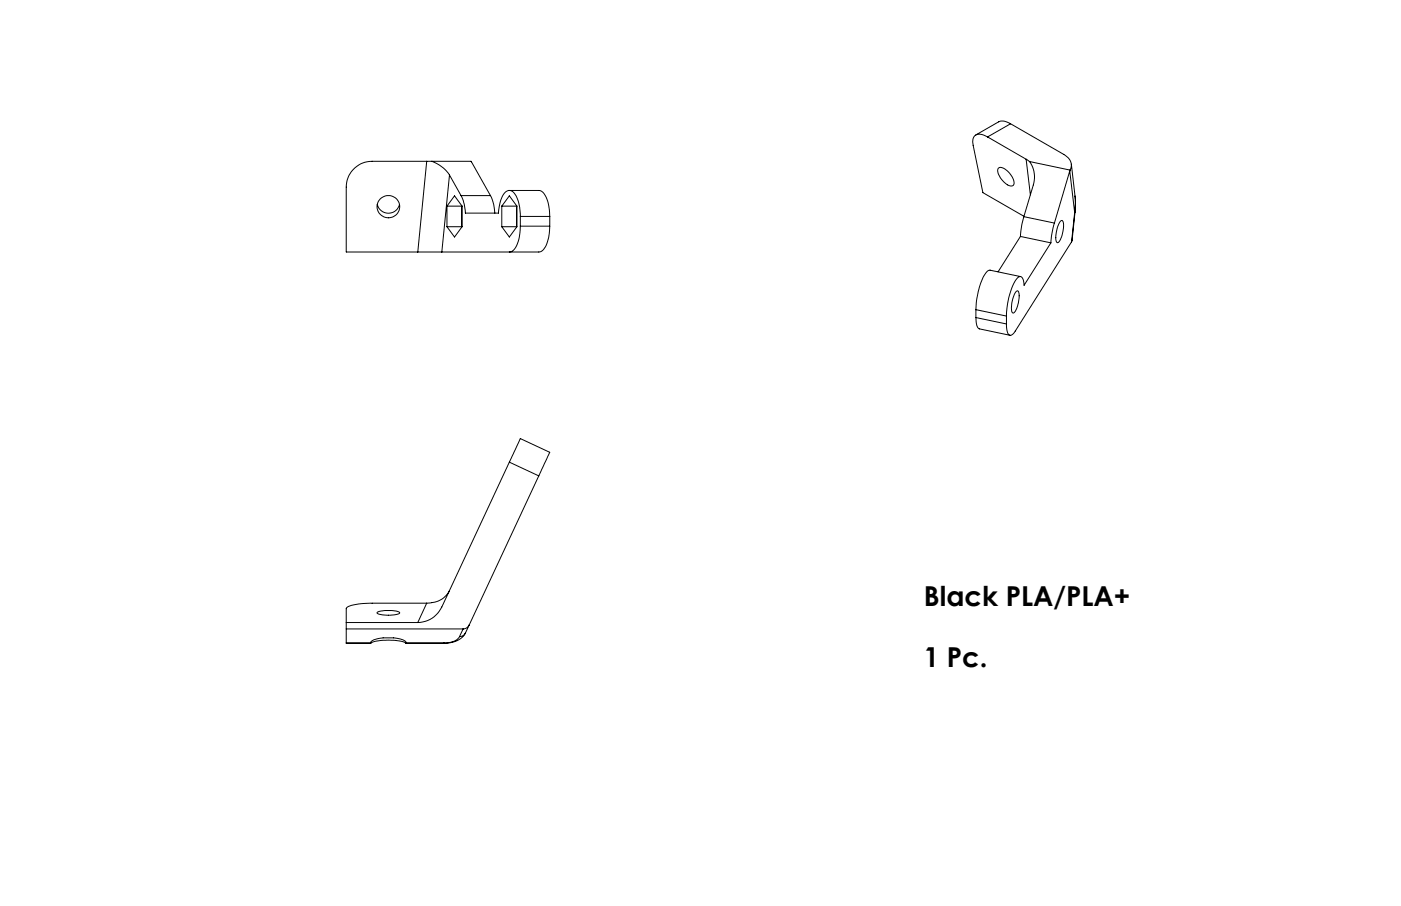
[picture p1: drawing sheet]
<svg xmlns="http://www.w3.org/2000/svg" width="432mm" height="279mm" viewBox="0 0 432 279" stroke-linecap="round" stroke-linejoin="round" font-family="sans-serif">
<defs><g id="words">
<g font-size="8.5">
<text x="284.7" y="186.7">Black PLA/PLA+</text>
<text x="284.7" y="205.7">1 Pc.</text>
</g>
</g></defs>
<g fill="none" stroke="#000" stroke-width=".31">
<path d="M311.5 38.2l16.4 9.4a3.5 3.5 0 0 1 1.9 4.9M311.5 38.2a3.8 3.8 0 0 0-3.7-.6l-7.1 4M311.5 38.2l-7.1 4M131.5 49.7h1.6M131.5 49.7h-16.8a8 8 0 0 0-8 8v20h22.1M131.5 49.7l-2.7 28M133.1 49.7a11.3 11.3 0 0 1 5.4 4.3M133.1 49.7h12.1l6 10.6M138.5 54l-2.3 23.7M138.5 54l3.6 6.3M157 58.7h9.1a3.1 3.1 0 0 1 2.5 2.7l.5 1.8 .3 3.5M304.4 42.2a3 3 0 0 0-4.3 0l-.3 1.6 .1 1 3 14.6 12.7 7.3"/>
<path d="M304.4 42.2l11.9 6.9M307.7 51.9a2.3 2.3 0 0 1 2.9 .9l.3 .3a3.9 3.9 0 0 1 1.4 4 2.25 2.25 0 0 1-2.8-.9 4.9 4.9 0 0 1-1.9-4.1zM316.3 49.1l1 .7M316.3 49.1l1.3 11M317.3 49.8a8.1 8.1 0 0 1 1.2 7.2l-2.9 9.8M317.3 49.8l12.5 2.7M329.7 52.7l-4.7 16.1M329.7 52.7l1.5 12.8M329.8 52.5l-.1 .2M330.2 50.6l1.1 9.9M116.3 63a3.5 3.5 0 0 0 3.4 2.8 3.5 3.5 0 0 0 3.4-2.8M128.8 77.7h7.4"/>
<path d="M137.8 63.6l2.3-3.2 2.3 3.2v6.3l-2.3 3.2-2.3-3.2M137.8 63.6v6.3M137.8 69.9h4.5M137.8 63.6h4.5M142.1 60.3l.2 .5a13.2 13.2 0 0 1 1.1 4.9h10.2l.1-.7a8.5 8.5 0 0 1 2.4-6 2.09 2.09 0 0 1 3 1.4 14.5 14.5 0 0 1 1.3 6.3M142.1 60.3h9.1M142.3 69.9v.1M142.3 63.6v6.3M142.3 63.5v.1M151.2 60.3a13.1 13.1 0 0 1 1.3 5.4M154.7 63.6l2.3-3.2 2.3 3.2v6.3l-2.3 3.2-2.3-3.2M154.7 63.6v6.3"/>
<path d="M154.7 69.9h4.5M154.7 63.6h4.5M159.2 69.9v.1M159.2 63.6v6.3M159.2 63.5v.1M160.4 69.7l-.1 .8a8.6 8.6 0 0 1-2.7 7.1l-.6 .1M160.4 66.7v3M160.4 66.7h9M160.4 69.7h9M169.4 69.7v.8a8.6 8.6 0 0 1-2.7 7.1l-30.5 .1M169.4 66.7v3M314.5 72.9l9.4 2"/>
<path d="M314.5 72.9l-6.9 10.9M315.6 66.8l-.7 2.8-.4 3.3M315.6 66.8l9.4 2M323.9 74.9l-8.3 13.1a2.73 2.73 0 0 0-1.1-2.7 5.3 5.3 0 0 0-2.8 4l-1.1 4.1-.4 4.1M325 68.8l-.8 3.4-.3 2.7M326.8 68.2l.2-.1a.73 .73 0 0 1 .7 .2 .73 .73 0 0 1 .1 .8 7.7 7.7 0 0 1-1.8 5.7 1.07 1.07 0 0 1-.6-1.5l.5-3.1zM330.3 74.6l-17.4 27.5a1.48 1.48 0 0 1-2 1.1 5.2 5.2 0 0 1-.7-3.3M331.2 65.5l-.9 9.1M331.3 60.5v4.9M331.3 65.4l-1 9.2M331.3 60.5l.1 2.5-.2 2.5M331.3 65.4l-.1 .1"/>
<path d="M300.8 97.9a4.7 4.7 0 0 0 .9 3.5l9.6 2M300.8 95.5l9.4 2M300.8 97.9l9.4 2M300.8 95.5v2.4M310.2 97.5v2.4M313.2 89.9a.55 .55 0 0 1 .7-.1 .55 .55 0 0 1 .2 .7 8.6 8.6 0 0 1-1.7 6l-.2 .1a2.9 2.9 0 0 1-.4-2.9l.6-2.3zM314.6 85.3l-9.4-2a2.28 2.28 0 0 0-2 1.8 25.1 25.1 0 0 0-2.4 10.4M157 142.5l-20.8 44.7a8.2 8.2 0 0 1-7.4 4.8M157 142.5l3.4-7.2 9 4.2-3.3 7.3M157 142.5l9.1 4.3M166.1 146.8l-21.5 46M106.7 198.4h.1"/>
<path d="M106.7 198.3l7.6 .1M106.7 194h36M106.7 192h22.1M114.3 198.3v.1a1.25 1.25 0 0 1 1.3-1.2l2.5-.5 4.3 .2a2.69 2.69 0 0 1 2.8 1.5l-.1-.1M114.3 198.3a17 17 0 0 1 9.8-.4l1 .4M116.3 188.8a10.7 10.7 0 0 1 6.8 0l.1 .1a6.1 6.1 0 0 1-4.9 .8l-.4-.1a1.68 1.68 0 0 1-1.7-.7zM125.2 198.4h11.6M131.5 186h-17.6l-4.6 .5a3.2 3.2 0 0 0-2.6 1.2v10.6M131.5 186l-2.7 6M136.8 198.3v.1M138.5 182.1a7.5 7.5 0 0 1-7 3.9M141.6 196.3a5.1 5.1 0 0 1-4.8 2"/>
<path d="M142.7 194l-1.1 2.3M143.4 195.2a7.1 7.1 0 0 1-6.6 3.2M143.4 195.2a1.84 1.84 0 0 1-1.8 1.1M144.6 192.8l-.8 .8-1.1 .4M144.6 192.8l-1.2 2.4"/>
<circle cx="119.7" cy="63.7" r="3.5"/>
</g>
<use href="#words"/>
</svg>
